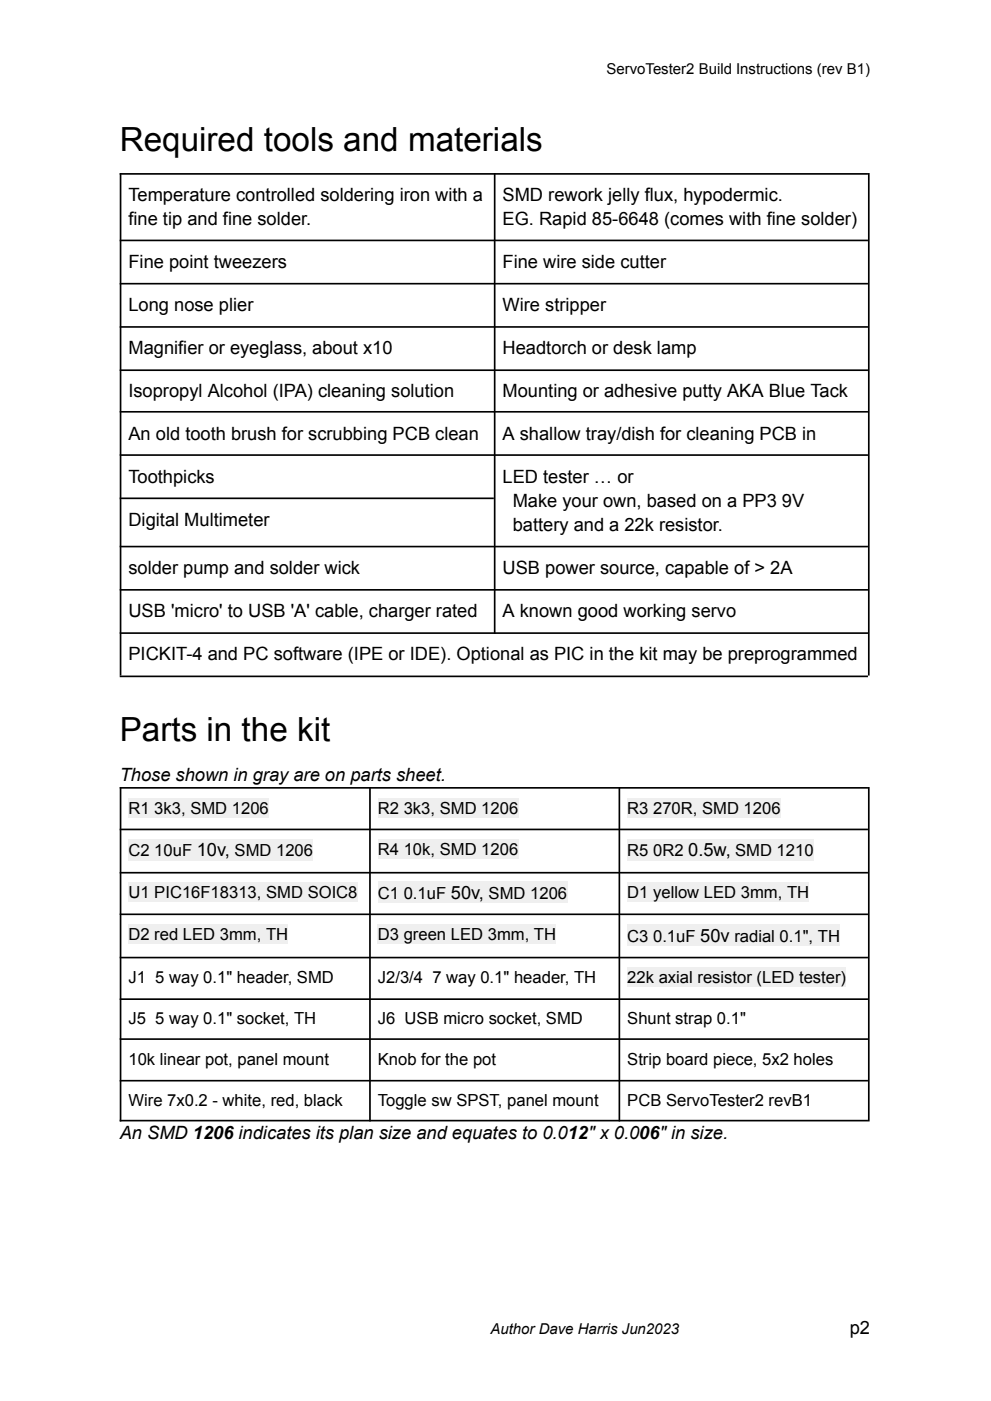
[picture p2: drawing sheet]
<svg xmlns="http://www.w3.org/2000/svg" width="210mm" height="297mm" viewBox="0 0 210 297" stroke-linecap="round" stroke-linejoin="round" font-family="sans-serif">
<defs><g id="words">
<g font-size="7.1">
<text x="25.4" y="32">Required tools and materials</text>
<text x="25.4" y="157.2">Parts in the kit</text>
</g>
<g font-size="3.9">
<text x="27.3" y="42.6">Temperature controlled soldering iron with a</text>
<text x="27.3" y="47.7">fine tip and fine solder.</text>
<text x="106.6" y="42.6">SMD rework jelly flux, hypodermic.</text>
<text x="106.6" y="47.7">EG. Rapid 85-6648 (comes with fine solder)</text>
<text x="27.3" y="56.8">Fine point tweezers</text>
<text x="106.6" y="56.8">Fine wire side cutter</text>
<text x="27.3" y="65.9">Long nose plier</text>
<text x="106.6" y="65.9">Wire stripper</text>
<text x="27.3" y="75">Magnifier or eyeglass, about x10</text>
<text x="106.6" y="75">Headtorch or desk lamp</text>
<text x="27.3" y="84.1">Isopropyl Alcohol (IPA) cleaning solution</text>
<text x="106.6" y="84.1">Mounting or adhesive putty AKA Blue Tack</text>
<text x="27.3" y="93.2">An old tooth brush for scrubbing PCB clean</text>
<text x="106.6" y="93.2">A shallow tray/dish for cleaning PCB in</text>
<text x="27.3" y="102.3">Toothpicks</text>
<text x="106.6" y="102.3">LED tester … or</text>
<text x="108.8" y="107.5">Make your own, based on a PP3</text>
<text x="165.9" y="107.5">9V</text>
<text x="27.3" y="111.4">Digital Multimeter</text>
<text x="108.8" y="112.6">battery and a 22k resistor.</text>
<text x="27.3" y="121.7">solder pump and solder wick</text>
<text x="106.6" y="121.7">USB power source, capable of &gt; 2A</text>
<text x="27.3" y="130.8">USB 'micro' to USB 'A' cable, charger rated</text>
<text x="106.6" y="130.8">A known good working servo</text>
<text x="27.3" y="139.9">PICKIT-4 and PC software (IPE or IDE). Optional as PIC in the kit may be preprogrammed</text>
<text x="25.4" y="165.7">Those shown in gray are on parts sheet.</text>
<text x="146" y="181.5">0.5w, SMD 1210</text>
<text x="25.4" y="241.5">An SMD 1206 indicates its plan size and equates to 0.012&quot; x 0.006&quot; in size.</text>
<text x="180.3" y="282.9">p2</text>
</g>
<g font-size="3.5">
<text x="27.3" y="172.6">R1</text>
<text x="32.7" y="172.6">3k3, SMD 1206</text>
<text x="80.2" y="172.6">R2</text>
<text x="85.7" y="172.6">3k3, SMD 1206</text>
<text x="133.1" y="172.6">R3</text>
<text x="138.6" y="172.6">270R, SMD 1206</text>
<text x="27.3" y="181.5">C2</text>
<text x="32.7" y="181.5">10uF 10v, SMD 1206</text>
<text x="80.2" y="181.2">R4</text>
<text x="85.7" y="181.2">10k, SMD 1206</text>
<text x="133.1" y="181.5">R5</text>
<text x="138.6" y="181.5">0R2</text>
<text x="27.3" y="190.3">U1 PIC16F18313, SMD SOIC8</text>
<text x="80.2" y="190.6">C1</text>
<text x="85.7" y="190.6">0.1uF 50v, SMD 1206</text>
<text x="133.1" y="190.3">D1 yellow LED 3mm, TH</text>
<text x="27.3" y="199.4">D2 red LED 3mm, TH</text>
<text x="80.2" y="199.4">D3 green LED 3mm, TH</text>
<text x="133.1" y="199.7">C3</text>
<text x="138.6" y="199.7">0.1uF 50v radial 0.1&quot;, TH</text>
<text x="27.3" y="208.5">J1</text>
<text x="32.9" y="208.5">5 way 0.1&quot; header, SMD</text>
<text x="80.2" y="208.5">J2/3/4</text>
<text x="91.7" y="208.5">7 way 0.1&quot; header, TH</text>
<text x="133.1" y="208.5">22k axial resistor (LED tester)</text>
<text x="27.3" y="217.1">J5</text>
<text x="32.9" y="217.1">5 way 0.1&quot; socket, TH</text>
<text x="80.2" y="217.1">J6 USB micro socket, SMD</text>
<text x="133.1" y="217.1">Shunt strap 0.1&quot;</text>
<text x="27.3" y="225.8">10k linear pot, panel mount</text>
<text x="80.2" y="225.8">Knob for the pot</text>
<text x="133.1" y="225.8">Strip board piece, 5x2 holes</text>
<text x="27.3" y="234.4">Wire 7x0.2 - white, red, black</text>
<text x="80.2" y="234.4">Toggle sw SPST, panel mount</text>
<text x="133.1" y="234.4">PCB ServoTester2 revB1</text>
</g>
<g font-size="3.2">
<text x="128.7" y="15.7">ServoTester2 Build Instructions (rev B1)</text>
<text x="104.1" y="282.9">Author Dave Harris Jun2023</text>
</g>
</g></defs>
<g fill="#efefef">
<path d="M27.3 169.3h29.7v4h-29.7z"/>
<path d="M80.2 169.3h29.8v4h-29.8z"/>
<path d="M133.1 169.3h32.5v4h-32.5z"/>
<path d="M27.3 177.9h39.1v4.5h-39.1z"/>
<path d="M80.2 177.9h29.8v4.1h-29.8z"/>
<path d="M133.1 177.9h39.5v4.5h-39.5z"/>
<path d="M27.3 187h48.6v4.1h-48.6z"/>
<path d="M80.2 187h40.1v4.5h-40.1z"/>
<path d="M133.1 187h38.6v4.1h-38.6z"/>
<path d="M27.3 196.1h33.9v4.1h-33.9z"/>
<path d="M80.2 196.1h37.8v4.1h-37.8z"/>
<path d="M133.1 196.1h45.1v4.5h-45.1z"/>
<path d="M133.1 205.2h46.4v4.1h-46.4z"/>
</g>
<g fill="none" stroke="#000" stroke-width=".35">
<path d="M25.4 36.9h158.7M25.6 36.7v106.5M105 36.7v97.7M184.3 36.7v106.5M25.4 51h158.7M25.4 60.1h158.7M25.4 69.3h158.7M25.4 78.5h158.7M25.4 87.3h158.7M25.4 96.5h158.7M25.4 105.7h79.4M25.4 115.9h158.7"/>
<path d="M25.4 125.1h158.7M25.4 134.2h158.7M25.4 143.4h158.7M25.4 167h158.7M25.4 175.9h158.7M25.6 166.9v70.9M78.5 166.9v70.9M131.4 166.9v70.9M184.3 166.9v70.9M25.4 185h158.7M25.4 193.9h158.7M25.4 203h158.7"/>
<path d="M25.4 211.8h158.7M25.4 220.3h158.7M25.4 229.1h158.7M25.4 237.6h158.7"/>
</g>
<use href="#words"/>
</svg>
